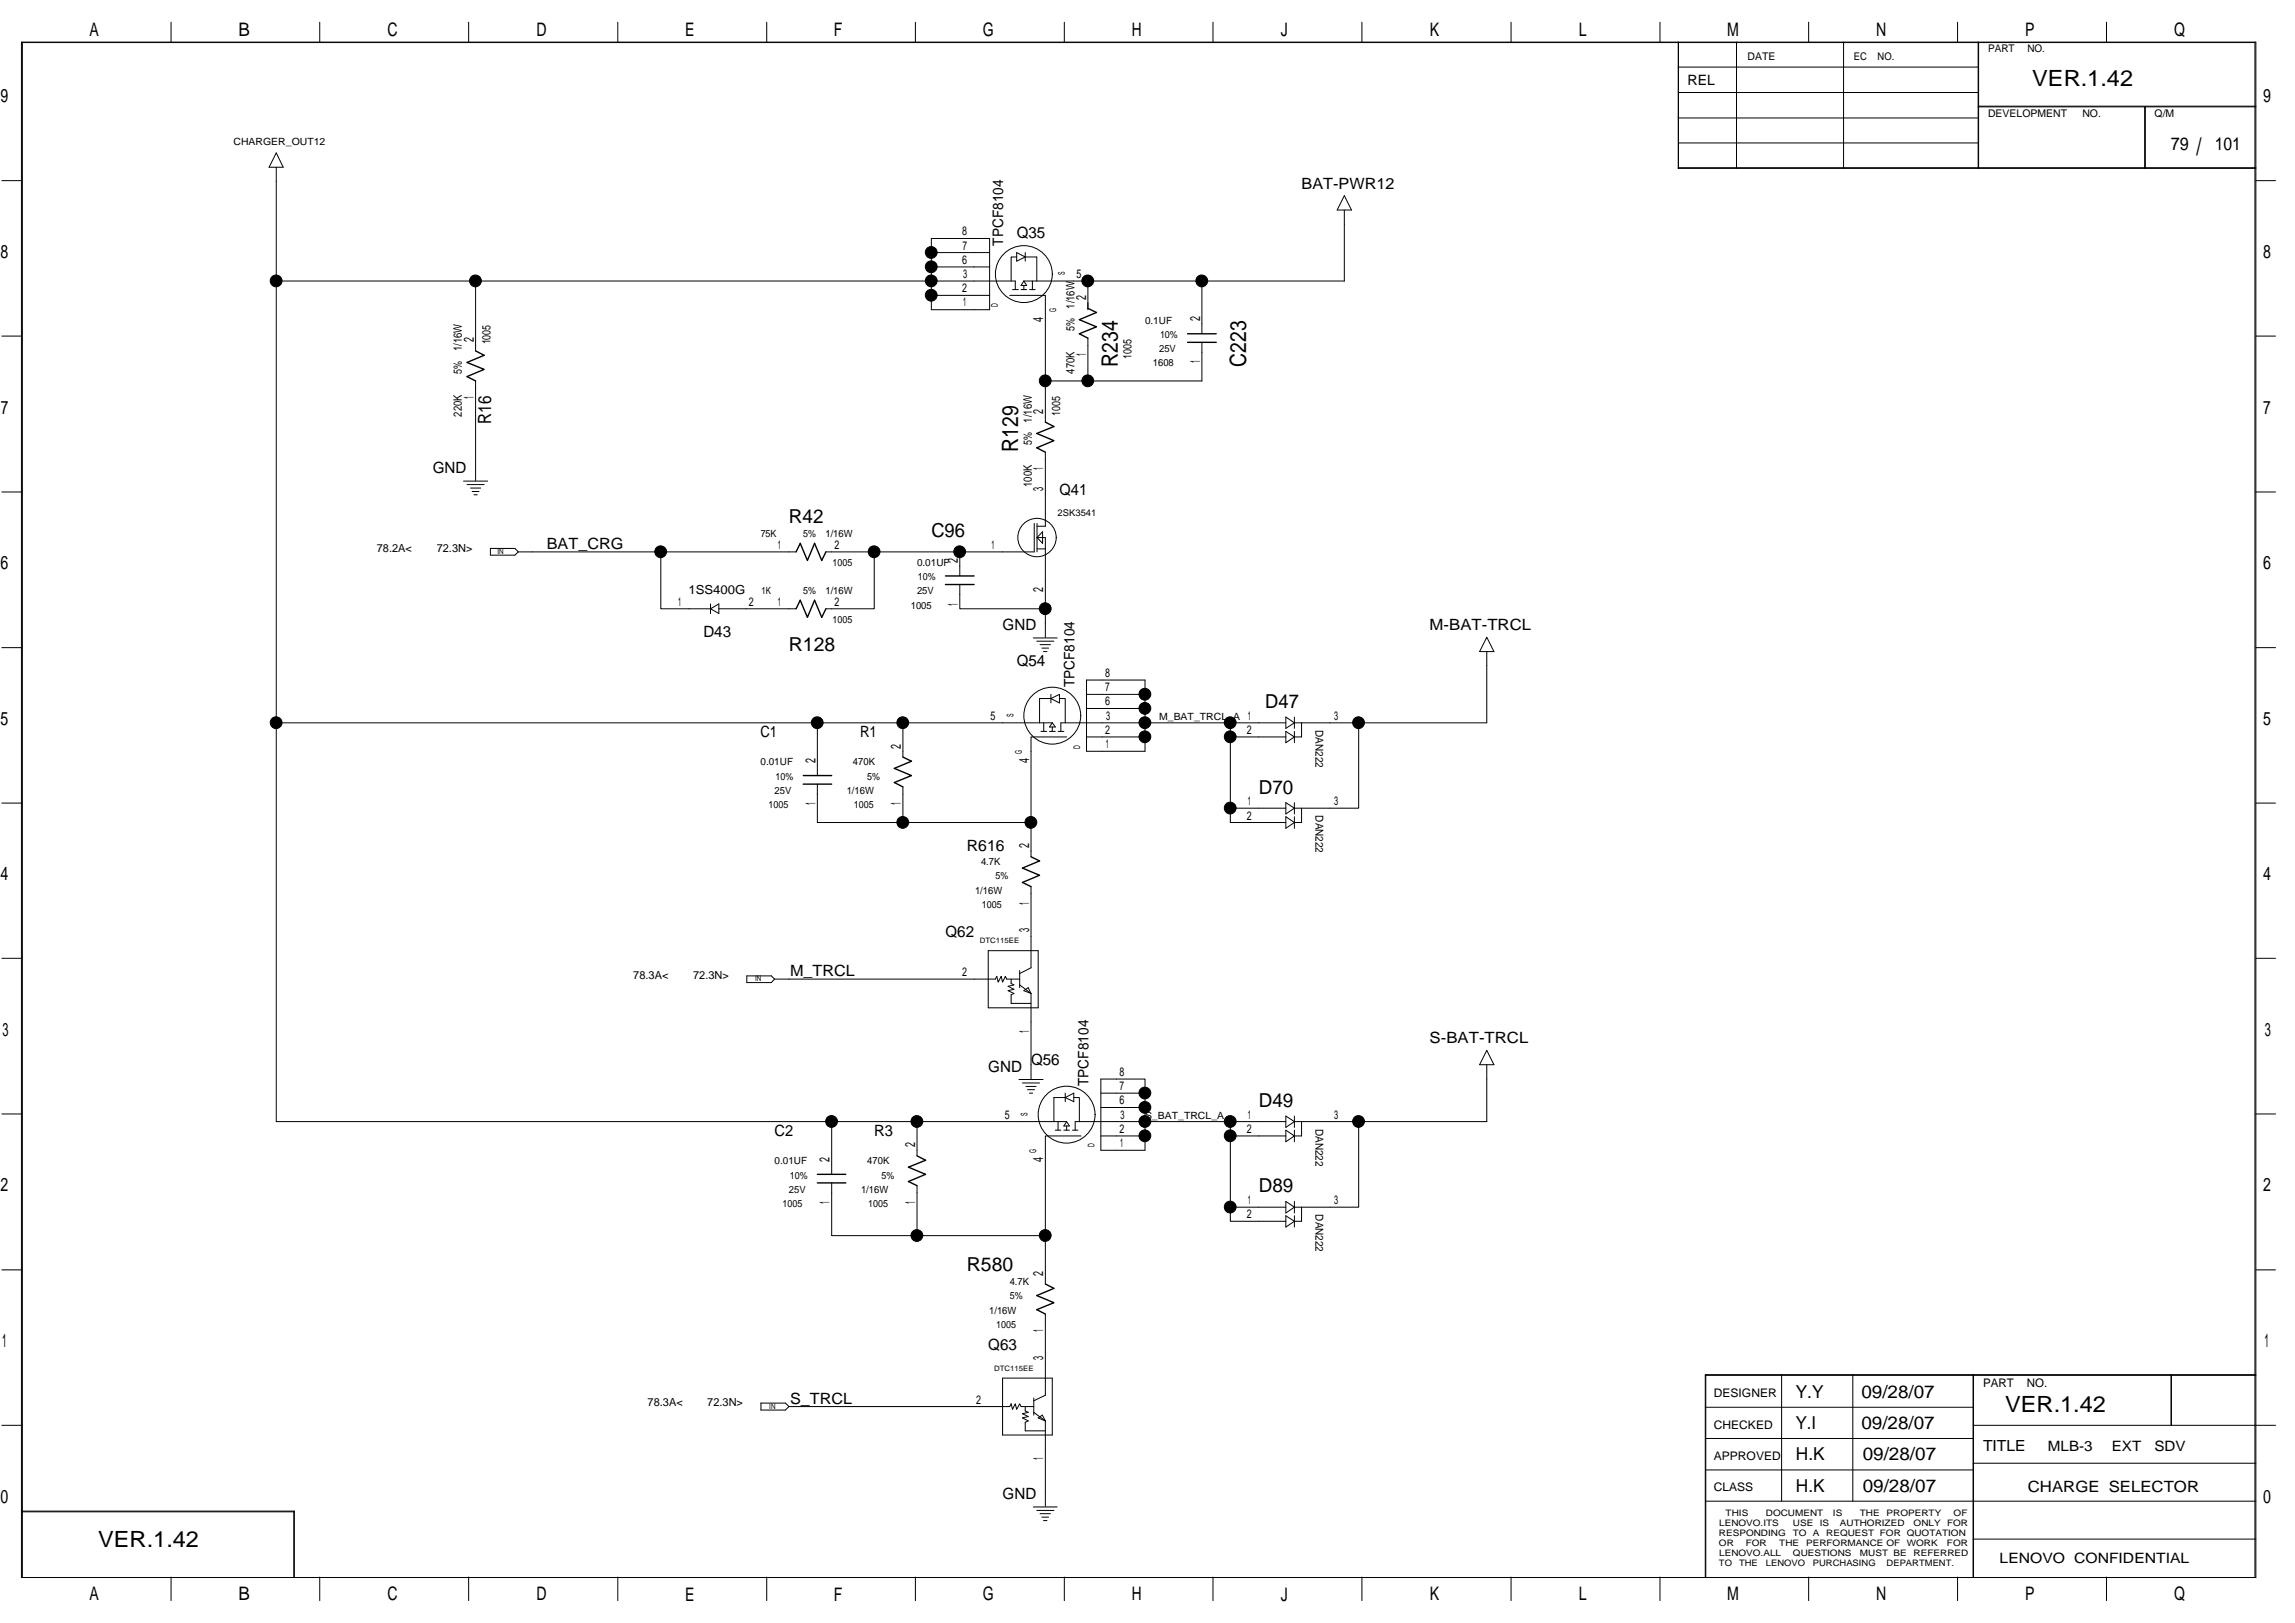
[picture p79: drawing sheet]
<svg xmlns="http://www.w3.org/2000/svg" width="420mm" height="297mm" viewBox="0 0 420 297" stroke-linecap="round" stroke-linejoin="round" font-family="sans-serif">
<defs><g id="words">
<text font-size="4.4" x="402.1" y="28.4">/</text>
<g font-size="4.1">
<text x="372.1" y="15.7">VER.1.42</text>
<text x="204.7" y="67.1" transform="rotate(-90 204.7 67.1)">R234</text>
<text x="228.1" y="67.1" transform="rotate(-90 228.1 67.1)">C223</text>
<text x="186.4" y="82.8" transform="rotate(-90 186.4 82.8)">R129</text>
<text x="367.1" y="258.4">VER.1.42</text>
<text x="18" y="283.2">VER.1.42</text>
</g>
<g font-size="3.5">
<text x="144.4" y="95.7">R42</text>
<text x="170.5" y="98.3">C96</text>
<text x="144.4" y="119.2">R128</text>
<text x="231.6" y="129.6">D47</text>
<text x="230.5" y="145.2">D70</text>
<text x="230.5" y="202.6">D49</text>
<text x="230.5" y="218.2">D89</text>
<text x="177" y="232.6">R580</text>
</g>
<g font-size="3.4">
<text x="16.4" y="6.6">A</text>
<text x="43.6" y="6.6">B</text>
<text x="70.9" y="6.6">C</text>
<text x="98.2" y="6.6">D</text>
<text x="125.4" y="6.6">E</text>
<text x="152.7" y="6.6">F</text>
<text x="179.9" y="6.6">G</text>
<text x="207.2" y="6.6">H</text>
<text x="234.5" y="6.6">J</text>
<text x="261.8" y="6.6">K</text>
<text x="289" y="6.6">L</text>
<text x="316.2" y="6.6">M</text>
<text x="343.5" y="6.6">N</text>
<text x="370.8" y="6.6">P</text>
<text x="398" y="6.6">Q</text>
<text x=".1" y="18.8">9</text>
<text x="414.3" y="18.8">9</text>
<text x=".1" y="47.2">8</text>
<text x="414.3" y="47.2">8</text>
<text x=".2" y="75.7">7</text>
<text x="414.3" y="75.7">7</text>
<text x=".1" y="104.2">6</text>
<text x="414.3" y="104.2">6</text>
<text x=".1" y="132.7">5</text>
<text x="414.3" y="132.7">5</text>
<text x=".1" y="161.1">4</text>
<text x="414.3" y="161.1">4</text>
<text x=".5" y="189.6">3</text>
<text x="414.6" y="189.6">3</text>
<text x=".1" y="218.1">2</text>
<text x="414.3" y="218.1">2</text>
<text x=".4" y="246.6">1</text>
<text x="414.6" y="246.6">1</text>
<text x=".1" y="275.1">0</text>
<text x="414.3" y="275.1">0</text>
<text x="16.4" y="292.9">A</text>
<text x="43.6" y="292.9">B</text>
<text x="70.9" y="292.9">C</text>
<text x="98.2" y="292.9">D</text>
<text x="125.4" y="292.9">E</text>
<text x="152.7" y="292.9">F</text>
<text x="179.9" y="292.9">G</text>
<text x="207.2" y="292.9">H</text>
<text x="234.5" y="292.9">J</text>
<text x="261.8" y="292.9">K</text>
<text x="289" y="292.9">L</text>
<text x="316.2" y="292.9">M</text>
<text x="343.5" y="292.9">N</text>
<text x="370.8" y="292.9">P</text>
<text x="398" y="292.9">Q</text>
</g>
<g font-size="3.3">
<text x="397.4" y="27.4">79</text>
<text x="405.5" y="27.4">101</text>
<text x="89.9" y="77.5" transform="rotate(-90 89.9 77.5)">R16</text>
<text x="328.7" y="255.8">Y.Y</text>
<text x="340.8" y="255.8">09/28/07</text>
<text x="328.7" y="261.6">Y.I</text>
<text x="340.8" y="261.6">09/28/07</text>
<text x="328.8" y="267.3">H.K</text>
<text x="341" y="267.3">09/28/07</text>
<text x="328.8" y="273">H.K</text>
<text x="341" y="273">09/28/07</text>
</g>
<g font-size="2.8">
<text x="238.3" y="34.5">BAT-PWR12</text>
<text x="186.1" y="43.6">Q35</text>
<text x="79.2" y="86.7">GND</text>
<text x="194" y="90.6">Q41</text>
<text x="100.1" y="100.5">BAT_CRG</text>
<text x="128.8" y="116.6">D43</text>
<text x="183.5" y="115.3">GND</text>
<text x="261.7" y="115.3">M-BAT-TRCL</text>
<text x="186.1" y="121.8">Q54</text>
<text x="139.2" y="134.9">C1</text>
<text x="157.5" y="134.9">R1</text>
<text x="177" y="155.7">R616</text>
<text x="173.1" y="171.4">Q62</text>
<text x="144.6" y="178.7">M_TRCL</text>
<text x="261.7" y="191">S-BAT-TRCL</text>
<text x="180.9" y="196.2">GND</text>
<text x="188.8" y="194.9">Q56</text>
<text x="141.8" y="207.9">C2</text>
<text x="160.1" y="207.9">R3</text>
<text x="180.9" y="247">Q63</text>
<text x="144.6" y="256.9">S_TRCL</text>
<text x="363" y="265.6">TITLE</text>
<text x="183.5" y="274.4">GND</text>
<text x="371.3" y="273.1">CHARGE SELECTOR</text>
</g>
<g font-size="2.7">
<text x="183.7" y="45" transform="rotate(-90 183.7 45)">TPCF8104</text>
<text x="196.7" y="125.8" transform="rotate(-90 196.7 125.8)">TPCF8104</text>
<text x="199.3" y="198.8" transform="rotate(-90 199.3 198.8)">TPCF8104</text>
</g>
<g font-size="2.6">
<text x="308.9" y="15.5">REL</text>
<text x="191" y="58.8" transform="rotate(-90 191 58.8)">4</text>
<text x="198.8" y="54.9" transform="rotate(-90 198.8 54.9)">2</text>
<text x="219.7" y="58.8" transform="rotate(-90 219.7 58.8)">2</text>
<text x="86.7" y="62.7" transform="rotate(-90 86.7 62.7)">2</text>
<text x="198.8" y="65.2" transform="rotate(-90 198.8 65.2)">1</text>
<text x="219.7" y="66.5" transform="rotate(-90 219.7 66.5)">1</text>
<text x="86.7" y="73" transform="rotate(-90 86.7 73)">1</text>
<text x="191" y="75.7" transform="rotate(-90 191 75.7)">2</text>
<text x="191" y="89.8" transform="rotate(-90 191 89.8)">3</text>
<text x="191" y="86.1" transform="rotate(-90 191 86.1)">1</text>
<text x="175.4" y="103.1" transform="rotate(-90 175.4 103.1)">2</text>
<text x="175.4" y="110.8" transform="rotate(-90 175.4 110.8)">1</text>
<text x="191" y="108.4" transform="rotate(-90 191 108.4)">2</text>
<text x="164.9" y="137" transform="rotate(-90 164.9 137)">2</text>
<text x="149.3" y="139.6" transform="rotate(-90 149.3 139.6)">2</text>
<text x="188.4" y="139.7" transform="rotate(-90 188.4 139.7)">4</text>
<text x="149.3" y="147.3" transform="rotate(-90 149.3 147.3)">1</text>
<text x="164.9" y="147.3" transform="rotate(-90 164.9 147.3)">1</text>
<text x="188.4" y="155.2" transform="rotate(-90 188.4 155.2)">2</text>
<text x="188.4" y="165.6" transform="rotate(-90 188.4 165.6)">1</text>
<text x="188.4" y="170.6" transform="rotate(-90 188.4 170.6)">3</text>
<text x="188.4" y="189.1" transform="rotate(-90 188.4 189.1)">1</text>
<text x="167.5" y="210" transform="rotate(-90 167.5 210)">2</text>
<text x="151.9" y="212.6" transform="rotate(-90 151.9 212.6)">2</text>
<text x="191" y="212.7" transform="rotate(-90 191 212.7)">4</text>
<text x="151.9" y="220.3" transform="rotate(-90 151.9 220.3)">1</text>
<text x="167.5" y="220.3" transform="rotate(-90 167.5 220.3)">1</text>
<text x="191" y="233.5" transform="rotate(-90 191 233.5)">2</text>
<text x="191" y="243.8" transform="rotate(-90 191 243.8)">1</text>
<text x="191" y="248.9" transform="rotate(-90 191 248.9)">3</text>
<text x="191" y="267.3" transform="rotate(-90 191 267.3)">1</text>
<text x="374.9" y="265.5">MLB-3</text>
<text x="386.6" y="265.5">EXT</text>
<text x="394.4" y="265.5">SDV</text>
<text x="366.1" y="286.1">LENOVO CONFIDENTIAL</text>
</g>
<text font-size="2.3" x="126.1" y="108.8">1SS400G</text>
<g font-size="2.2">
<text x="176.1" y="43.1">8</text>
<text x="176.2" y="45.7">7</text>
<text x="176.1" y="48.3">6</text>
<text x="176.1" y="53.5">2</text>
<text x="176.3" y="50.9">3</text>
<text x="197.1" y="50.9">5</text>
<text x="176.3" y="56.1">1</text>
<text x="142.4" y="100.4">1</text>
<text x="152.8" y="100.4">2</text>
<text x="181.5" y="100.4">1</text>
<text x="124.2" y="110.9">1</text>
<text x="137.1" y="110.9">2</text>
<text x="142.4" y="110.9">1</text>
<text x="152.8" y="110.9">2</text>
<text x="202.3" y="123.9">8</text>
<text x="181.3" y="131.7">5</text>
<text x="202.3" y="129.1">6</text>
<text x="202.3" y="126.5">7</text>
<text x="202.5" y="131.7">3</text>
<text x="228.5" y="131.7">1</text>
<text x="244.3" y="131.7">3</text>
<text x="202.3" y="134.3">2</text>
<text x="202.5" y="136.9">1</text>
<text x="228.3" y="134.3">2</text>
<text x="228.3" y="150">2</text>
<text x="228.5" y="147.4">1</text>
<text x="244.3" y="147.4">3</text>
<text x="176.1" y="178.6">2</text>
<text x="204.9" y="196.9">8</text>
<text x="204.9" y="202.1">6</text>
<text x="205" y="199.5">7</text>
<text x="184" y="204.7">5</text>
<text x="204.9" y="207.3">2</text>
<text x="205.1" y="209.9">1</text>
<text x="205.1" y="204.7">3</text>
<text x="228.3" y="207.3">2</text>
<text x="228.5" y="204.7">1</text>
<text x="244.3" y="204.7">3</text>
<text x="228.5" y="220.4">1</text>
<text x="244.3" y="220.4">3</text>
<text x="228.3" y="223">2</text>
<text x="178.7" y="256.9">2</text>
<text x="313.8" y="255.7">DESIGNER</text>
<text x="363" y="253.8">PART</text>
<text x="371.1" y="253.8">NO.</text>
<text x="313.8" y="261.5">CHECKED</text>
<text x="313.8" y="267.2">APPROVED</text>
<text x="313.8" y="272.9">CLASS</text>
</g>
<g font-size="2.1">
<text x="196.7" y="56.5" transform="rotate(-90 196.7 56.5)">1/16W</text>
<text x="84.6" y="64.3" transform="rotate(-90 84.6 64.3)">1/16W</text>
<text x="89.8" y="63" transform="rotate(-90 89.8 63)">1005</text>
<text x="196.7" y="60.6" transform="rotate(-90 196.7 60.6)">5%</text>
<text x="207.1" y="65.6" transform="rotate(-90 207.1 65.6)">1005</text>
<text x="84.6" y="68.4" transform="rotate(-90 84.6 68.4)">5%</text>
<text x="196.7" y="68.4" transform="rotate(-90 196.7 68.4)">470K</text>
<text x="84.6" y="76.2" transform="rotate(-90 84.6 76.2)">220K</text>
<text x="188.9" y="77.3" transform="rotate(-90 188.9 77.3)">1/16W</text>
<text x="194.1" y="76.1" transform="rotate(-90 194.1 76.1)">1005</text>
<text x="188.9" y="81.4" transform="rotate(-90 188.9 81.4)">5%</text>
<text x="188.9" y="89.1" transform="rotate(-90 188.9 89.1)">100K</text>
</g>
<g font-size="2">
<text x="69" y="101">78.2A&lt;</text>
<text x="80" y="101">72.3N&gt;</text>
<text x="240.8" y="133.6" transform="rotate(90 240.8 133.6)">DAN222</text>
<text x="240.8" y="149.2" transform="rotate(90 240.8 149.2)">DAN222</text>
<text x="115.9" y="179.2">78.3A&lt;</text>
<text x="126.9" y="179.2">72.3N&gt;</text>
<text x="240.8" y="206.6" transform="rotate(90 240.8 206.6)">DAN222</text>
<text x="240.8" y="222.2" transform="rotate(90 240.8 222.2)">DAN222</text>
<text x="118.6" y="257.4">78.3A&lt;</text>
<text x="129.5" y="257.4">72.3N&gt;</text>
</g>
<g font-size="1.9">
<text x="319.9" y="11">DATE</text>
<text x="339.4" y="11">EC</text>
<text x="343.7" y="11">NO.</text>
<text x="364" y="9.5">PART</text>
<text x="371.2" y="9.5">NO.</text>
<text x="364" y="21.3">DEVELOPMENT</text>
<text x="381.2" y="21.3">NO.</text>
<text x="394.5" y="21.3">Q/M</text>
</g>
<g font-size="1.8">
<text x="42.7" y="26.6">CHARGER_OUT12</text>
<text x="209.6" y="59.2">0.1UF</text>
<text x="212.2" y="64.4">25V</text>
<text x="212.4" y="61.8">10%</text>
<text x="211.1" y="67.1">1608</text>
<text x="139.3" y="98.3">75K</text>
<text x="147.1" y="98.3">5%</text>
<text x="151.1" y="98.3">1/16W</text>
<text x="152.4" y="103.5">1005</text>
<text x="167.9" y="103.5">0.01UF</text>
<text x="168.1" y="106.2">10%</text>
<text x="139.4" y="108.8">1K</text>
<text x="147.1" y="108.8">5%</text>
<text x="151.1" y="108.8">1/16W</text>
<text x="166.7" y="111.4">1005</text>
<text x="167.9" y="108.8">25V</text>
<text x="152.4" y="114">1005</text>
<text x="212.2" y="131.7">M_BAT_TRCL_A</text>
<text x="139.2" y="140.1">0.01UF</text>
<text x="142" y="142.7">10%</text>
<text x="156.2" y="140.1">470K</text>
<text x="158.8" y="142.7">5%</text>
<text x="140.7" y="147.9">1005</text>
<text x="141.8" y="145.3">25V</text>
<text x="155" y="145.3">1/16W</text>
<text x="156.3" y="147.9">1005</text>
<text x="179.6" y="158.3">4.7K</text>
<text x="182.2" y="160.9">5%</text>
<text x="178.5" y="163.5">1/16W</text>
<text x="179.8" y="166.1">1005</text>
<text x="209.6" y="204.7">S_BAT_TRCL_A</text>
<text x="141.8" y="213.1">0.01UF</text>
<text x="144.6" y="215.7">10%</text>
<text x="158.8" y="213.1">470K</text>
<text x="161.4" y="215.7">5%</text>
<text x="143.3" y="220.9">1005</text>
<text x="144.4" y="218.3">25V</text>
<text x="157.6" y="218.3">1/16W</text>
<text x="159" y="220.9">1005</text>
<text x="184.9" y="237.8">5%</text>
<text x="184.9" y="235.2">4.7K</text>
<text x="181.1" y="240.5">1/16W</text>
<text x="182.4" y="243">1005</text>
</g>
<g font-size="1.7">
<text x="194.9" y="50.4" transform="rotate(-90 194.9 50.4)">S</text>
<text x="182.7" y="56.1" transform="rotate(-90 182.7 56.1)">D</text>
<text x="193.4" y="57.2" transform="rotate(-90 193.4 57.2)">G</text>
<text x="193.6" y="94.4">2SK3541</text>
<text x="185.5" y="131.2" transform="rotate(-90 185.5 131.2)">S</text>
<text x="197.8" y="137" transform="rotate(-90 197.8 137)">D</text>
<text x="187.1" y="138" transform="rotate(-90 187.1 138)">G</text>
<text x="188.1" y="204.3" transform="rotate(-90 188.1 204.3)">S</text>
<text x="200.4" y="210" transform="rotate(-90 200.4 210)">D</text>
<text x="189.7" y="211" transform="rotate(-90 189.7 211)">G</text>
</g>
<g font-size="1.6">
<text x="314.7" y="281.2">RESPONDING</text>
<text x="314.7" y="279.3">LENOVO.ITS</text>
<text x="315.9" y="277.5">THIS</text>
<text x="323.3" y="277.5">DOCUMENT</text>
<text x="328.2" y="281.2">TO</text>
<text x="328.2" y="279.3">USE</text>
<text x="331.9" y="281.2">A</text>
<text x="333.2" y="279.3">IS</text>
<text x="334.3" y="281.2">REQUEST FOR QUOTATION</text>
<text x="335.6" y="277.5">IS</text>
<text x="336.8" y="279.3">AUTHORIZED</text>
<text x="340.5" y="277.5">THE</text>
<text x="345.4" y="277.5">PROPERTY</text>
<text x="350.3" y="279.3">ONLY</text>
<text x="356.5" y="279.3">FOR</text>
<text x="357.7" y="277.5">OF</text>
<text x="314.7" y="286.7">TO</text>
<text x="314.7" y="283">OR</text>
<text x="314.7" y="284.9">LENOVO.ALL</text>
<text x="318.4" y="286.7">THE</text>
<text x="319.6" y="283">FOR</text>
<text x="323.3" y="286.7">LENOVO</text>
<text x="325.7" y="283">THE</text>
<text x="328.2" y="284.9">QUESTIONS</text>
<text x="330.7" y="283">PERFORMANCE OF</text>
<text x="331.9" y="286.7">PURCHASING</text>
<text x="340.5" y="284.9">MUST BE</text>
<text x="345.4" y="286.7">DEPARTMENT.</text>
<text x="349.1" y="283">WORK</text>
<text x="350.3" y="284.9">REFERRED</text>
<text x="356.4" y="283">FOR</text>
</g>
<g font-size="1.4">
<text x="91.1" y="101.4">IN</text>
<text x="179.4" y="172.6">DTC115EE</text>
<text x="138.2" y="179.6">IN</text>
<text x="182" y="250.9">DTC115EE</text>
<text x="140.8" y="257.8">IN</text>
</g>
</g></defs>
<g fill="none" stroke="#000" stroke-width=".25">
<path d="M199.2 56.4l1.5 .8-3.1 1.3 3.1 1.3-3.1 1.3 1.6 .8M87.1 64.2l1.5 .8-3.1 1.3 3.1 1.3-3.1 1.3 1.6 .8M191.4 77.3l1.5 .8-3.1 1.2 3.1 1.3-3.1 1.4 1.6 .8M217.4 61.1h5.3M217.4 62.7h5.3M145.7 111.4l.8-1.5 1.3 3.1 1.3-3.1 1.3 3.1 .8-1.6M145.7 101l.8-1.6 1.3 3.2 1.3-3.2 1.3 3.2 .8-1.6M173.1 105.4h5.2M173.1 107h5.2M165.3 138.6l1.6 .7-3.2 1.3 3.2 1.3-3.2 1.3 1.6 .8M147.1 141.9h5.2M147.1 143.5h5.2"/>
<path d="M188.8 156.8l1.5 .8-3.1 1.3 3.1 1.3-3.1 1.3 1.6 .8M149.6 214.9h5.2M149.6 216.5h5.2M167.9 211.5l1.5 .8-3.1 1.3 3.1 1.3-3.1 1.3 1.6 .8M191.4 235l1.5 .8-3.1 1.3 3.1 1.3-3.1 1.3 1.6 .8"/>
</g>
<g fill="none" stroke="#000" stroke-width=".18">
<path d="M3.9 7.7h409.1v281h-409.1zM31.3 4.1v3.6M58.5 4.1v3.6M85.8 4.1v3.6M113.1 4.1v3.6M140.4 4.1v3.6M167.6 4.1v3.6M194.8 4.1v3.6M222.1 4.1v3.6M249.3 4.1v3.6M276.6 4.1v3.6M303.9 4.1v3.6"/>
<path d="M307.2 7.7v23.1h105.8M307.2 12.3h55M307.2 16.9h55M307.3 7.7v23.1M317.9 7.7v23.1M331.1 4.1v3.6M337.5 7.7v23.1M358.4 4.1v3.6M362.2 19.6h50.8M362.2 7.7v23.1M362.2 19.4h50.8M385.6 4.1v3.6"/>
<path d="M392.6 19.6v11.2M392.8 19.6v11.2M.3 33.1h3.6M50.6 28l1.2 2.6h-2.5zM50.6 30.6v174.7h101.7M246.1 35.8l1.3 2.6h-2.6zM246.1 38.4v13h-58.7M307.2 30.7h105.8M307.2 21.6h55M307.3 26.2h54.9M413 33.1h3.6M50.6 51.4h135.3v1.6"/>
<path d="M87.1 51.4v12.8M170.5 43.6h10.7v13.1h-10.7zM181.2 54.1h-10.7M181.2 48.9h-10.7M181.2 46.2h-10.7M184.9 54.1h6.5v23.2M185.4 53h1M186.1 46.2l1.6 .8-1.6 .8zM186.1 47h-1v4.4M186.9 53h1M187.4 51.4l.5 .8h-1zM187.4 52.2v.8"/>
<path d="M187.7 46.2v1.6M187.7 47h2.1v4.4M188.5 53h1M189 51.4v1.6M199.2 55.4v1M199.2 51.4v5.3M220 51.4v9.7M.3 61.5h3.6M87.1 69.7v18.3M199.2 61.9v7.8M220 62.7v7h-28.6M413 61.5h3.6"/>
<path d="M.3 90h3.6M84.9 88.1h4.4M85.5 88.7h3.1M86.1 89.3h1.9M86.4 90h1.3M86.8 90.6h.6M189.3 95.8v5.2h-13.6M189.9 98.4h1.5v13M189.9 95.8v5.2M190.9 97.3v2.1l-1-1zM191.4 82.8v13.5h-1.5M413 90h3.6"/>
<path d="M.3 118.5h3.6M89.8 100.4h4.5l.6 .6-.6 .6h-4.5zM94.9 101h26.1M130.1 110.5v1.8M131.6 111.4h14.1M145.7 101h-24.7v10.4h9.1l1.5-.9v1.8l-1.5-.9M151.2 101h24.5v4.4M160.1 101v10.4h-8.9M175.7 107v4.4h15.7v5.2M189.2 116.8h4.3M189.8 117.3h3.1M189.9 100.5h1.5"/>
<path d="M190.4 118h1.9M190.7 118.6h1.3M191 119.3h.7M272.2 116.6l1.3 2.7h-2.6zM272.2 119.3v13h-23.5M413 118.5h3.6M149.6 132.3v9.6M165.3 132.3v6.3M190.6 133.9h1M191.1 132.3v1.6M192.1 133.9h1.1M192.4 127.1v1.6"/>
<path d="M192.4 127.8l1.6-.7v1.6zM192.4 127.8h-2.1v4.5M192.6 132.3h-142M192.6 132.3l.6 .8h-1.1zM192.6 133.1v.8M193.7 133.9h1.1M194 127.8h1v4.5M195.3 134.9h-6.5v21.9M198.9 134.9h10.7M198.9 127.1h10.7M209.6 127.1v2.6h-10.7M209.6 127.1v-2.6h-10.7v13h10.7v-7.8"/>
<path d="M225.2 132.3v18.2h10.2M235.4 134.9h-10.2M235.4 131.2l1.6 1.1-1.6 1zM235.4 133.9l1.6 1-1.6 1zM235.4 132.3h-41.2v1.6M237 132.3h11.7v15.6h-11.7M237 131.2v2.1M237 133.9v2M238.3 132.3v2.6h-1.3M.3 147h3.6M149.6 143.5v7h15.7v-6.5M165.3 150.5h23.5"/>
<path d="M235.4 146.9l1.6 1-1.6 1.1zM235.4 149.5l1.6 1-1.6 1.1zM235.4 147.9h-10.2M237 146.9v2.1M237 149.5v2.1M238.3 147.9v2.6h-1.3M413 147h3.6M.3 175.4h3.6M136.7 178.6h4.5l.6 .6-.6 .6h-4.5zM141.8 179.2h40.4l.3-.5 .2 1 .6-1 .2 1 .6-1 .2 .5h2.4M180.9 174h9.2v10.4h-9.2zM185.1 179.2v.8l.5 .3-1 .2 1 .6-1 .2 1 .5-.5 .3v1.5h3.7"/>
<path d="M186.7 177.6v3.2M188.8 162.3v14.8l-2.1 1.1M413 175.4h3.6M186.6 197.6h4.4M186.7 180.3l2.1 1.5M187.2 198.2h3.1M187.4 181.3l.8-.5 .6 1zM187.8 198.8h1.9M188.1 199.4h1.3M188.8 181.8v15.7M272.2 194.9v10.4h-23.5M272.2 192.2l1.3 2.7h-2.6z"/>
<path d="M.3 203.9h3.6M152.3 216.5v9.6h39.1M167.9 217v9.1M167.9 205.3v6.2M167.9 205.3h-15.6v9.6M188.5 200.1h.5M193.2 206.8h1M193.7 205.3v1.5M194.8 206.8h1M195 200.1v1.5M195 200.9h-2.1v4.4M195 200.9l1.6-.8v1.5z"/>
<path d="M195.3 205.3h-27.4M195.3 205.3l.5 .8h-1zM195.3 206.1v.7M196.3 206.8h1M196.6 200.9h1v4.4M197.9 207.9h-6.5v27.1M201.5 207.9h8.1M201.5 200.1h8.1v2.6M209.6 200.1v-2.6h-8.1v13h8.1v-7.8h-8.1M225.2 205.3v2.6h10.2M225.2 207.9v13M235.4 219.9l1.6 1-1.6 1.1z"/>
<path d="M235.4 204.3l1.6 1-1.6 1zM235.4 206.8l1.6 1.1-1.6 1.1zM235.4 205.3h-38.6v1.5M237 219.9v2.1M237 205.3h11.7v15.6h-11.7M237 204.3v2M237 206.8v2.2M238.3 205.3v2.6h-1.3M413 203.9h3.6M.3 232.4h3.6M235.4 222.5l1.6 1-1.6 1.1zM235.4 220.9h-10.2v2.6h10.2"/>
<path d="M237 222.5v2.1M238.3 220.9v2.6h-1.3M413 232.4h3.6M139.3 256.8h4.5l.6 .6-.6 .7h-4.5zM144.4 257.4h40.5l.2-.5 .3 1 .5-1 .2 1 .6-1 .2 .5h2.4M183.5 252.2h9.1v10.4h-9.1zM187.7 257.4v.8l.5 .3-1 .2 1 .5-1 .3 1 .6-.5 .2v1.6h3.7M189.3 255.9v3.1M189.3 258.5l2.1 1.6M190.1 259.5l.7-.5 .6 1.1zM191.4 240.5v14.9l-2.1 1M312.2 251.7h100.8"/>
<path d="M312.2 257.6h49M312.3 251.6v37M326.2 251.6v23.1M339.2 251.6v23.1M361.2 251.6v37M361.3 251.6v37M397.5 251.6v9.3M413 251.6h-100.8v37M.3 260.9h3.6M3.9 276.6h50v12M3.9 276.7h50M53.8 276.6v12"/>
<path d="M189.2 275.8h4.3M189.8 276.4h3.1M190.4 277h1.9M190.7 277.7h1.3M191 278.3h.7M191.4 260.1v15.6M312.2 274.7h100.8M312.2 263.3h49M312.2 269h49M361.2 267.8h51.8M361.2 260.9h55.4M4.1 288.6v-280.8h408.7v280.8"/>
<path d="M31.3 288.6v4.3M58.5 288.6v4.3M85.8 288.6v4.3M113.1 288.6v4.3M140.4 288.6v4.3M167.6 288.6v4.3M194.8 288.6v4.3M222.1 288.6v4.3M249.3 288.6v4.3M276.6 288.6v4.3M303.9 288.6v4.3M331.1 288.6v4.3"/>
<path d="M358.4 288.6v4.3M361.2 281.7h51.8M385.6 288.6v4.3"/>
<circle cx="187.4" cy="50.2" r="5.2"/>
<circle cx="189.9" cy="98.4" r="3.5"/>
<circle cx="192.6" cy="131" r="5.2"/>
<circle cx="195.3" cy="204" r="5.2"/>
</g>
<g fill="#000" stroke="#000" stroke-width=".18">
<circle cx="50.6" cy="51.4" r="1.08"/>
<circle cx="87" cy="51.4" r="1.08"/>
<circle cx="170.5" cy="48.8" r="1.08"/>
<circle cx="170.5" cy="54" r="1.08"/>
<circle cx="170.5" cy="51.4" r="1.08"/>
<circle cx="170.5" cy="46.2" r="1.08"/>
<circle cx="199.1" cy="51.4" r="1.08"/>
<circle cx="220" cy="51.4" r="1.08"/>
<circle cx="191.4" cy="69.7" r="1.08"/>
<circle cx="199.1" cy="69.7" r="1.08"/>
<circle cx="121" cy="101" r="1.08"/>
<circle cx="160" cy="101" r="1.08"/>
<circle cx="175.7" cy="101" r="1.08"/>
<circle cx="191.4" cy="111.4" r="1.08"/>
<circle cx="50.6" cy="132.3" r="1.08"/>
<circle cx="149.6" cy="132.3" r="1.08"/>
<circle cx="165.3" cy="132.3" r="1.08"/>
<circle cx="209.6" cy="132.3" r="1.08"/>
<circle cx="209.6" cy="129.6" r="1.08"/>
<circle cx="209.6" cy="134.8" r="1.08"/>
<circle cx="209.6" cy="127.1" r="1.08"/>
<circle cx="225.2" cy="134.8" r="1.08"/>
<circle cx="225.2" cy="132.3" r="1.08"/>
<circle cx="248.7" cy="132.3" r="1.08"/>
<circle cx="165.3" cy="150.5" r="1.08"/>
<circle cx="188.7" cy="150.5" r="1.08"/>
<circle cx="225.2" cy="147.9" r="1.08"/>
<circle cx="152.2" cy="205.2" r="1.08"/>
<circle cx="167.9" cy="205.2" r="1.08"/>
<circle cx="209.6" cy="207.9" r="1.08"/>
<circle cx="209.6" cy="202.7" r="1.08"/>
<circle cx="209.6" cy="200" r="1.08"/>
<circle cx="209.6" cy="205.2" r="1.08"/>
<circle cx="225.2" cy="207.9" r="1.08"/>
<circle cx="225.2" cy="205.2" r="1.08"/>
<circle cx="248.7" cy="205.2" r="1.08"/>
<circle cx="167.9" cy="226.1" r="1.08"/>
<circle cx="191.4" cy="226.1" r="1.08"/>
<circle cx="225.2" cy="220.9" r="1.08"/>
</g>
<use href="#words"/>
</svg>
